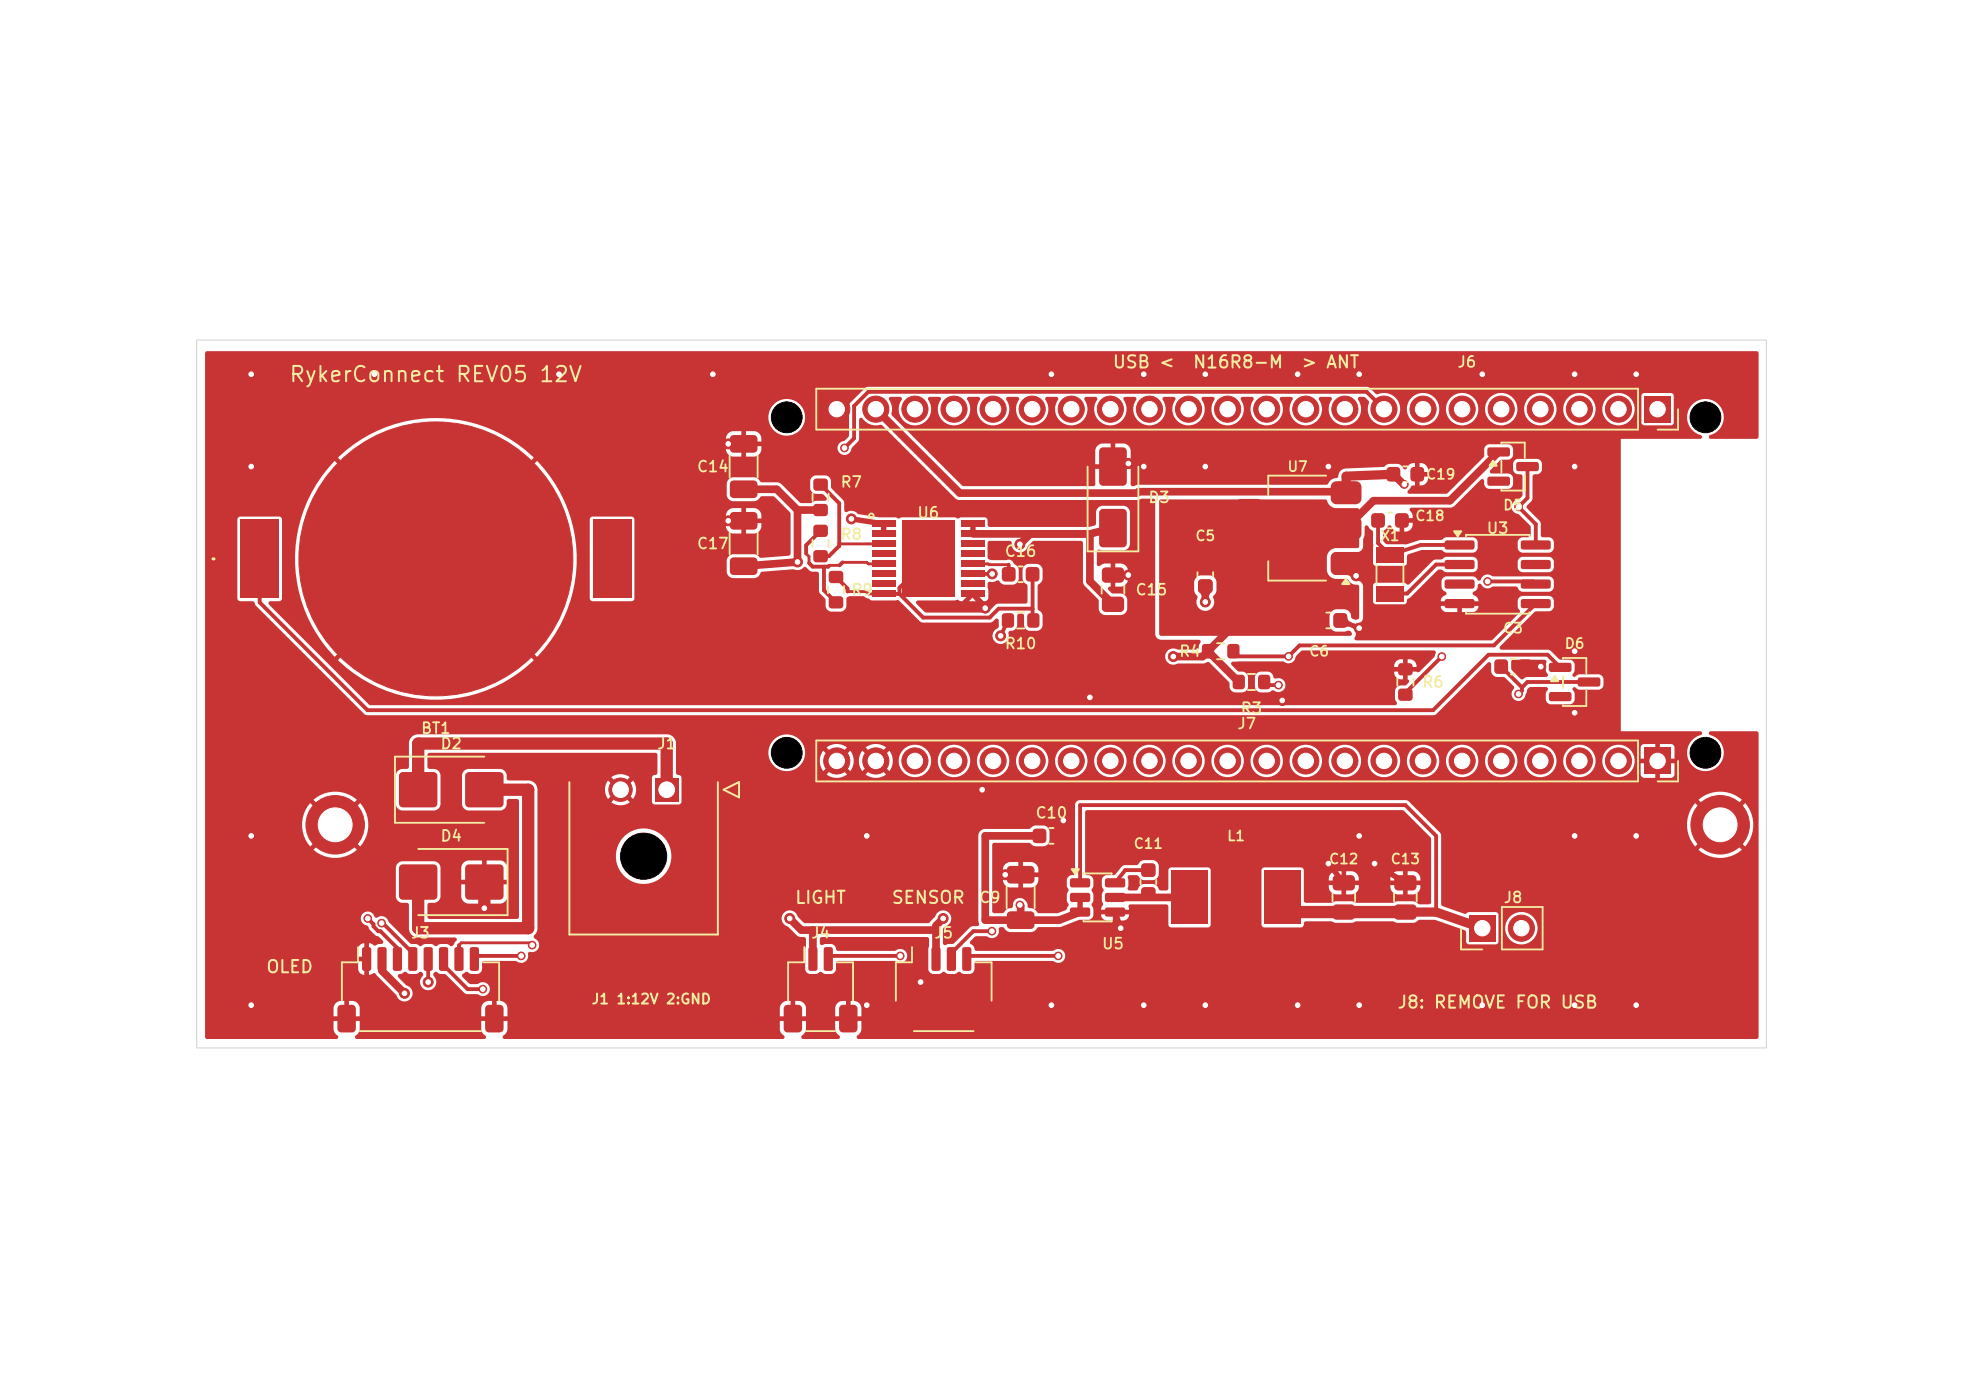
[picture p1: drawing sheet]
<svg xmlns="http://www.w3.org/2000/svg" width="297mm" height="210mm" viewBox="0 0 297 210" stroke-linecap="round" stroke-linejoin="round" font-family="sans-serif">
<defs><g id="words">
<text font-size="2.3" fill="#f2eda1" x="43.6" y="58.4">RykerConnect REV05 12V</text>
<g font-size="1.9" fill="#f2eda1">
<text x="168.2" y="56.2">USB &lt;</text>
<text x="180.4" y="56.2">N16R8-M</text>
<text x="196.8" y="56.2">&gt; ANT</text>
<text x="120.2" y="137.2">LIGHT</text>
<text x="134.8" y="137.2">SENSOR</text>
<text x="40.1" y="147.7">OLED</text>
<text x="211.3" y="153">J8: REMOVE FOR USB</text>
</g>
<g font-size="1.6" fill="#f2eda1">
<text x="220.4" y="56">J6</text>
<text x="105.3" y="71.8">C14</text>
<text x="127.1" y="74.2">R7</text>
<text x="173.6" y="76.5">D3</text>
<text x="105.3" y="83.5">C17</text>
<text x="127.1" y="82.1">R8</text>
<text x="138.7" y="78.8">U6</text>
<text x="224.8" y="81.1">U3</text>
<text x="151.9" y="84.6">C16</text>
<text x="128.7" y="90.5">R9</text>
<text x="171.7" y="90.5">C15</text>
<text x="151.9" y="98.6">R10</text>
<text x="178.3" y="99.8">R4</text>
<text x="215.1" y="104.4">R6</text>
<text x="63.6" y="111.4">BT1</text>
<text x="66.5" y="113.7">D2</text>
<text x="99.3" y="113.7">J1</text>
<text x="187.1" y="110.7">J7</text>
<text x="187.6" y="108.4">R3</text>
<text x="156.6" y="124.2">C10</text>
<text x="66.5" y="127.7">D4</text>
<text x="148" y="137">C9</text>
<text x="227.4" y="137">J8</text>
<text x="62.1" y="142.4">J3</text>
<text x="122.6" y="142.4">J4</text>
<text x="141.2" y="142.4">J5</text>
<text x="166.6" y="144">U5</text>
</g>
<g font-size="1.5" fill="#f2eda1">
<text x="194.7" y="71.7">U7</text>
<text x="215.6" y="72.9">C19</text>
<text x="227.3" y="77.6">D5</text>
<text x="180.7" y="82.2">C5</text>
<text x="208.7" y="82.2">X1</text>
<text x="214" y="79.2">C18</text>
<text x="198" y="99.7">C6</text>
<text x="227.3" y="96.2">C3</text>
<text x="236.6" y="98.5">D6</text>
<text x="171.4" y="128.8">C11</text>
<text x="185.5" y="127.6">L1</text>
<text x="201" y="131.1">C12</text>
<text x="210.3" y="131.1">C13</text>
<text x="89.4" y="152.3">J1 1:12V 2:GND</text>
</g>
</g></defs>
<g fill="#c83434">
<path d="M201.8 137l.4-.2h2.2a.58 .58 0 0 1 .6 .6v1.2a.58 .58 0 0 1-.6 .6h-2.2a.58 .58 0 0 1-.6-.6v-1.2z"/>
<path d="M201.8 132.6l.4-.2h2.2a.58 .58 0 0 1 .6 .6v1.2a.58 .58 0 0 1-.6 .5h-2.2a.58 .58 0 0 1-.6-.5v-1.2z"/>
<path d="M122.4 143.4l.9-.1 .4 .2v3.1l-.2 .3h-.9l-.3-.2v-3.1z"/>
<path d="M124.7 143.4l1-.1 .3 .2v3.1l-.2 .3h-.8l-.4-.2v-3.1z"/>
<path d="M118.7 152.2l.5-.2h1.6a.58 .58 0 0 1 .6 .6v3a.58 .58 0 0 1-.6 .6h-1.6a.58 .58 0 0 1-.6-.6v-3z"/>
<path d="M127.1 152.2l.4-.2h1.7a.58 .58 0 0 1 .5 .6v3a.58 .58 0 0 1-.5 .6h-1.7a.58 .58 0 0 1-.5-.6v-3z"/>
<path d="M248.8 59.9h4v4h-4z"/>
</g>
<g fill="#c83434" stroke="#c83434" stroke-width=".15">
<circle cx="244.9" cy="61.9" r="1.98"/>
<circle cx="239" cy="61.9" r="1.98"/>
<circle cx="233.1" cy="61.9" r="1.98"/>
<circle cx="227.1" cy="61.9" r="1.98"/>
<circle cx="221.2" cy="61.9" r="1.98"/>
<circle cx="215.3" cy="61.9" r="1.98"/>
<circle cx="209.4" cy="61.9" r="1.98"/>
<circle cx="203.5" cy="61.9" r="1.98"/>
<circle cx="197.6" cy="61.9" r="1.98"/>
<circle cx="191.7" cy="61.9" r="1.98"/>
<circle cx="185.7" cy="61.9" r="1.98"/>
<circle cx="179.8" cy="61.9" r="1.98"/>
<circle cx="173.9" cy="61.9" r="1.98"/>
<circle cx="168" cy="61.9" r="1.98"/>
<circle cx="162.1" cy="61.9" r="1.98"/>
<circle cx="156.2" cy="61.9" r="1.98"/>
<circle cx="150.3" cy="61.9" r="1.98"/>
<circle cx="144.3" cy="61.9" r="1.98"/>
<circle cx="138.4" cy="61.9" r="1.98"/>
<circle cx="132.5" cy="61.9" r="1.98"/>
<circle cx="126.6" cy="61.9" r="1.98"/>
</g>
<g fill="#c83434">
<path d="M226.2 99.9l.4-.1h1a.52 .52 0 0 1 .6 .5v1.1a.52 .52 0 0 1-.6 .6h-1a.52 .52 0 0 1-.5-.6v-1.1z"/>
<path d="M229.8 99.9l.4-.1h1.1a.52 .52 0 0 1 .5 .5v1.1a.52 .52 0 0 1-.5 .6h-1.1a.52 .52 0 0 1-.5-.6v-1.1z"/>
<path d="M110.6 84.5l.4-.2h3a.58 .58 0 0 1 .6 .6v1.5a.58 .58 0 0 1-.6 .6h-3a.58 .58 0 0 1-.6-.6v-1.5z"/>
<path d="M110.6 77.6l.4-.1h3a.58 .58 0 0 1 .6 .5v1.6a.58 .58 0 0 1-.6 .5h-3a.58 .58 0 0 1-.6-.5v-1.6z"/>
<path d="M125.5 90.3l.3-.1h1.3a.47 .47 0 0 1 .5 .5v.9a.47 .47 0 0 1-.5 .5h-1.3a.47 .47 0 0 1-.4-.5v-.9z"/>
<path d="M125.5 86.5l.3-.1h1.3a.47 .47 0 0 1 .5 .4v1a.47 .47 0 0 1-.5 .4h-1.3a.47 .47 0 0 1-.4-.4v-1z"/>
</g>
<g fill="#c83434" stroke="#c83434" stroke-width=".15">
<circle cx="260.3" cy="124.8" r="3"/>
<circle cx="260.3" cy="124.8" r="4.4"/>
</g>
<g fill="#c83434">
<path d="M132 78.7h3.4v1.1h-3.4z"/>
<path d="M132 80.3h3.4v1h-3.4z"/>
<path d="M132 81.8h3.4v1h-3.4z"/>
<path d="M132 83.3h3.4v1h-3.4z"/>
<path d="M132 84.8h3.4v1h-3.4z"/>
<path d="M132 86.3h3.4v1.1h-3.4z"/>
<path d="M132 87.8h3.4v1.1h-3.4z"/>
<path d="M132 89.3h3.4v1.1h-3.4z"/>
<path d="M145.5 89.3h3.5v1.1h-3.5z"/>
<path d="M145.5 87.8h3.5v1.1h-3.5z"/>
<path d="M145.5 86.3h3.5v1.1h-3.5z"/>
<path d="M145.5 84.8h3.5v1h-3.5z"/>
<path d="M145.5 83.3h3.5v1h-3.5z"/>
<path d="M145.5 81.8h3.5v1h-3.5z"/>
<path d="M145.5 80.3h3.5v1h-3.5z"/>
<path d="M145.5 78.7h3.5v1.1h-3.5z"/>
<path d="M136.5 78.7h7.9v11.7h-7.9z"/>
<path d="M181.4 84.2l.4-.2h1.1a.52 .52 0 0 1 .6 .6v1a.52 .52 0 0 1-.6 .5h-1.1a.52 .52 0 0 1-.5-.5v-1z"/>
<path d="M181.4 87.8l.4-.2h1.1a.52 .52 0 0 1 .6 .6v1a.52 .52 0 0 1-.6 .5h-1.1a.52 .52 0 0 1-.5-.5v-1z"/>
<path d="M99.1 117.7h3.5v3.6h-3.5z"/>
</g>
<circle cx="93.9" cy="119.5" r="1.77" fill="#c83434" stroke="#c83434" stroke-width=".15"/>
<g fill="#c83434">
<path d="M209.9 70.8l.4-.1h1.1a.52 .52 0 0 1 .5 .5v1.1a.52 .52 0 0 1-.5 .6h-1.1a.52 .52 0 0 1-.5-.6v-1.1z"/>
<path d="M213.5 70.8l.4-.1h1.1a.52 .52 0 0 1 .5 .5v1.1a.52 .52 0 0 1-.5 .6h-1.1a.52 .52 0 0 1-.5-.6v-1.1z"/>
<path d="M152.5 138.1l.4-.2h3a.58 .58 0 0 1 .6 .6v1.5a.58 .58 0 0 1-.6 .6h-3a.58 .58 0 0 1-.6-.6v-1.5z"/>
<path d="M152.5 131.2l.4-.2h3a.58 .58 0 0 1 .6 .6v1.5a.58 .58 0 0 1-.6 .6h-3a.58 .58 0 0 1-.6-.6v-1.5z"/>
<path d="M123.2 76.4l.3-.2h1.3a.47 .47 0 0 1 .5 .5v.9a.47 .47 0 0 1-.5 .5h-1.3a.47 .47 0 0 1-.4-.5v-.9z"/>
<path d="M123.2 72.5l.3-.1h1.3a.47 .47 0 0 1 .5 .5v.9a.47 .47 0 0 1-.5 .5h-1.3a.47 .47 0 0 1-.4-.5v-.9z"/>
<path d="M172.8 130.8l.4-.2h1.1a.52 .52 0 0 1 .6 .5v1.1a.52 .52 0 0 1-.6 .5h-1.1a.52 .52 0 0 1-.6-.5v-1.1z"/>
<path d="M172.8 134.4l.4-.2h1.1a.52 .52 0 0 1 .6 .5v1.1a.52 .52 0 0 1-.6 .5h-1.1a.52 .52 0 0 1-.6-.5v-1.1z"/>
<path d="M248.8 113.2h4v3.9h-4z"/>
</g>
<g fill="#c83434" stroke="#c83434" stroke-width=".15">
<circle cx="244.9" cy="115.1" r="1.98"/>
<circle cx="239" cy="115.1" r="1.98"/>
<circle cx="233.1" cy="115.1" r="1.98"/>
<circle cx="227.1" cy="115.1" r="1.98"/>
<circle cx="221.2" cy="115.1" r="1.98"/>
<circle cx="215.3" cy="115.1" r="1.98"/>
<circle cx="209.4" cy="115.1" r="1.98"/>
<circle cx="203.5" cy="115.1" r="1.98"/>
<circle cx="197.6" cy="115.1" r="1.98"/>
<circle cx="191.7" cy="115.1" r="1.98"/>
<circle cx="185.7" cy="115.1" r="1.98"/>
<circle cx="179.8" cy="115.1" r="1.98"/>
<circle cx="173.9" cy="115.1" r="1.98"/>
<circle cx="168" cy="115.1" r="1.98"/>
<circle cx="162.1" cy="115.1" r="1.98"/>
<circle cx="156.2" cy="115.1" r="1.98"/>
<circle cx="150.3" cy="115.1" r="1.98"/>
<circle cx="144.3" cy="115.1" r="1.98"/>
<circle cx="138.4" cy="115.1" r="1.98"/>
<circle cx="132.5" cy="115.1" r="1.98"/>
<circle cx="126.6" cy="115.1" r="1.98"/>
</g>
<g fill="#c83434">
<path d="M177.2 131.7h5.5v8.2h-5.5z"/>
<path d="M191.3 131.7h5.5v8.2h-5.5z"/>
<path d="M198.3 92.9l.4-.1h1a.52 .52 0 0 1 .5 .5v1.2a.52 .52 0 0 1-.5 .5h-1a.52 .52 0 0 1-.6-.5v-1.2z"/>
<path d="M201.9 92.9l.4-.1h1a.52 .52 0 0 1 .5 .5v1.2a.52 .52 0 0 1-.5 .5h-1a.52 .52 0 0 1-.6-.5v-1.2z"/>
<path d="M222.3 138.5h4v3.9h-4z"/>
</g>
<circle cx="230.2" cy="140.4" r="1.98" fill="#c83434" stroke="#c83434" stroke-width=".15"/>
<g fill="#c83434">
<path d="M211.1 137l.4-.2h2.2a.58 .58 0 0 1 .6 .6v1.2a.58 .58 0 0 1-.6 .6h-2.2a.58 .58 0 0 1-.6-.6v-1.2z"/>
<path d="M211.1 132.6l.4-.2h2.2a.58 .58 0 0 1 .6 .6v1.2a.58 .58 0 0 1-.6 .5h-2.2a.58 .58 0 0 1-.6-.5v-1.2z"/>
<path d="M138.7 143.4l.9-.1 .4 .2v3.1l-.2 .3h-.9l-.3-.2v-3.1z"/>
<path d="M141 143.4l1-.1 .3 .2v3.1l-.2 .3h-.8l-.4-.2v-3.1z"/>
<path d="M143.4 143.4l.9-.1 .3 .2v3.1l-.2 .3h-.8l-.3-.2-.1-3.1z"/>
<path d="M145.7 143.4l.9-.1 .3 .2 .1 3.1-.2 .3h-.9l-.3-.2v-3.1z"/>
<path d="M135 152.2l.4-.2h1.7a.58 .58 0 0 1 .6 .6v3a.58 .58 0 0 1-.6 .6h-1.7a.58 .58 0 0 1-.5-.6v-3z"/>
<path d="M148.1 152.2l.4-.2h1.6a.58 .58 0 0 1 .6 .6v3a.58 .58 0 0 1-.6 .6h-1.6a.58 .58 0 0 1-.6-.6v-3z"/>
<path d="M207.6 77.8l.4-.2h1a.52 .52 0 0 1 .5 .6v1.1a.52 .52 0 0 1-.5 .5h-1a.52 .52 0 0 1-.5-.5v-1.1z"/>
<path d="M211.2 77.8l.4-.2h1a.52 .52 0 0 1 .6 .6v1.1a.52 .52 0 0 1-.6 .5h-1a.52 .52 0 0 1-.5-.5v-1.1z"/>
<path d="M70.5 130.9l.5-.1h4.6a.58 .58 0 0 1 .6 .6v4.2a.58 .58 0 0 1-.6 .5h-4.6a.58 .58 0 0 1-.6-.5v-4.2z"/>
<path d="M60.5 130.9l.4-.1h4.7a.58 .58 0 0 1 .6 .6v4.2a.58 .58 0 0 1-.6 .5h-4.7a.58 .58 0 0 1-.5-.5v-4.2z"/>
<path d="M151.7 92.9l.3-.1h1a.47 .47 0 0 1 .4 .4v1.3a.47 .47 0 0 1-.4 .5h-1a.47 .47 0 0 1-.4-.5v-1.3z"/>
<path d="M155.5 92.9l.4-.1h.9a.47 .47 0 0 1 .5 .4v1.3a.47 .47 0 0 1-.5 .5h-.9a.47 .47 0 0 1-.5-.5v-1.3z"/>
<path d="M234.4 100.4l.3-.1h2.9l.2 .3v.9l-.4 .2-2.8-.1-.3-.3z"/>
<path d="M234.4 104.8l.3-.1h2.9l.2 .4v.8l-.4 .2h-2.8l-.3-.3z"/>
<path d="M238.8 102.6l.3-.1h2.8l.2 .3v.9l-.3 .2h-2.9l-.2-.4z"/>
<path d="M211.7 104.3l.3-.1h1.3a.47 .47 0 0 1 .4 .4v1a.47 .47 0 0 1-.4 .4h-1.3a.47 .47 0 0 1-.5-.4v-1z"/>
<path d="M211.7 100.5l.3-.2h1.3a.47 .47 0 0 1 .4 .5v.9a.47 .47 0 0 1-.4 .5h-1.3a.47 .47 0 0 1-.5-.5v-.9z"/>
<path d="M218.7 81.9l.2-.1h4l.2 .3v.8l-.3 .3-4-.1-.2-.3z"/>
<path d="M218.7 84.8l.2-.1h4l.2 .4v.8l-.3 .2h-4l-.2-.3z"/>
<path d="M218.7 87.8l.2-.1h4l.2 .3v.9l-.3 .2-4-.1-.2-.3z"/>
<path d="M218.7 90.7l.2-.1 4 .1 .2 .3v.8l-.3 .2h-4l-.2-.3z"/>
<path d="M230.2 90.7l.2-.1 4 .1 .2 .3v.8l-.3 .2h-4l-.2-.3z"/>
<path d="M230.2 87.8l.2-.1h4l.2 .3v.9l-.3 .2-4-.1-.2-.3z"/>
<path d="M230.2 84.8l.2-.1h4l.2 .4v.8l-.3 .2h-4l-.2-.3z"/>
<path d="M230.2 81.9l.2-.1h4l.2 .3v.8l-.3 .3-4-.1-.2-.3z"/>
<path d="M110.6 72.9l.4-.2h3a.58 .58 0 0 1 .6 .6v1.5a.58 .58 0 0 1-.6 .6h-3a.58 .58 0 0 1-.6-.6v-1.5z"/>
<path d="M110.6 66l.4-.2h3a.58 .58 0 0 1 .6 .6v1.5a.58 .58 0 0 1-.6 .6h-3a.58 .58 0 0 1-.6-.6v-1.5z"/>
<path d="M89.7 78.6h5.8v11.9h-5.8z"/>
<path d="M36.4 78.6h5.8v11.9h-5.8z"/>
</g>
<circle cx="65.9" cy="84.6" r="20.7" fill="#c83434" stroke="#c83434" stroke-width=".15"/>
<g fill="#c83434">
<path d="M186.6 102.2l.4-.1h.9a.47 .47 0 0 1 .5 .4v1.3a.47 .47 0 0 1-.5 .5h-.9a.47 .47 0 0 1-.5-.5v-1.3z"/>
<path d="M190.5 102.2l.3-.1h.9a.47 .47 0 0 1 .5 .4v1.3a.47 .47 0 0 1-.5 .5h-.9a.47 .47 0 0 1-.5-.5v-1.3z"/>
<path d="M60.5 117l.4-.2h4.7a.58 .58 0 0 1 .6 .6v4.2a.58 .58 0 0 1-.6 .6h-4.7a.58 .58 0 0 1-.5-.6v-4.2z"/>
<path d="M70.5 117l.5-.2h4.6a.58 .58 0 0 1 .6 .6v4.2a.58 .58 0 0 1-.6 .6h-4.6a.58 .58 0 0 1-.6-.6v-4.2z"/>
<path d="M123.2 83.4l.3-.2h1.3a.47 .47 0 0 1 .5 .5v.9a.47 .47 0 0 1-.5 .5h-1.3a.47 .47 0 0 1-.4-.5v-.9z"/>
<path d="M123.2 79.5l.3-.1h1.3a.47 .47 0 0 1 .5 .4v1a.47 .47 0 0 1-.5 .4h-1.3a.47 .47 0 0 1-.4-.4v-1z"/>
<path d="M208.2 82.8h4.2v2.3h-4.2z"/>
<path d="M208.2 88.6h4.2v2.4h-4.2z"/>
<path d="M225.1 67.8l.3-.1h2.8l.3 .3-.1 .9-.3 .2h-2.9l-.2-.4z"/>
<path d="M225.1 72.2l.3-.1h2.8l.3 .4-.1 .8-.3 .2h-2.9l-.2-.3z"/>
<path d="M229.5 70l.2-.1h2.9l.2 .3v.9l-.3 .2h-2.9l-.2-.4z"/>
<path d="M151.7 85.9l.4-.1h1a.52 .52 0 0 1 .6 .5v1.2a.52 .52 0 0 1-.6 .5h-1a.52 .52 0 0 1-.5-.5v-1.2z"/>
<path d="M155.3 85.9l.4-.1h1.1a.52 .52 0 0 1 .5 .5v1.2a.52 .52 0 0 1-.5 .5h-1.1a.52 .52 0 0 1-.5-.5v-1.2z"/>
<path d="M166.5 77.2l.4-.2h3a.58 .58 0 0 1 .6 .6v4.6a.58 .58 0 0 1-.6 .6h-3a.58 .58 0 0 1-.6-.6v-4.6z"/>
<path d="M166.5 67.9l.4-.2h3a.58 .58 0 0 1 .6 .6v4.6a.58 .58 0 0 1-.6 .6h-3a.58 .58 0 0 1-.6-.6v-4.6z"/>
<path d="M54.9 143.4l.9-.1 .3 .2 .1 3.1-.2 .3h-.9l-.3-.2v-3.1z"/>
<path d="M57.2 143.4l.9-.1 .4 .2v3.1l-.2 .3h-.8l-.4-.2v-3.1z"/>
<path d="M59.5 143.4l1-.1 .3 .2v3.1l-.2 .3h-.8l-.3-.2-.1-3.1z"/>
<path d="M61.9 143.4l.9-.1 .3 .2 .1 3.1-.3 .3h-.8l-.3-.2v-3.1z"/>
<path d="M64.2 143.4l.9-.1 .4 .2v3.1l-.2 .3h-.9l-.3-.2v-3.1z"/>
<path d="M66.5 143.4l1-.1 .3 .2v3.1l-.2 .3h-.8l-.4-.2v-3.1z"/>
<path d="M68.8 143.4l1-.1 .3 .2v3.1l-.2 .3h-.8l-.3-.2-.1-3.1z"/>
<path d="M71.2 143.4l.9-.1 .3 .2 .1 3.1-.2 .3h-.9l-.3-.2v-3.1z"/>
<path d="M51.2 152.2l.4-.2h1.7a.58 .58 0 0 1 .5 .6v3a.58 .58 0 0 1-.5 .6h-1.7a.58 .58 0 0 1-.6-.6v-3z"/>
<path d="M73.6 152.2l.4-.2h1.6a.58 .58 0 0 1 .6 .6v3a.58 .58 0 0 1-.6 .6h-1.6a.58 .58 0 0 1-.6-.6v-3z"/>
<path d="M166.9 90.4l.4-.1h2.2a.58 .58 0 0 1 .6 .5v1.2a.58 .58 0 0 1-.6 .6h-2.2a.58 .58 0 0 1-.6-.6v-1.2z"/>
<path d="M166.9 86l.4-.2h2.2a.58 .58 0 0 1 .6 .6v1.2a.58 .58 0 0 1-.6 .6h-2.2a.58 .58 0 0 1-.6-.6v-1.2z"/>
<path d="M201.5 83.9l.2-.2 .5-.2h2.9a.87 .87 0 0 1 .9 .9v1.7a.87 .87 0 0 1-.9 .9h-2.9a.87 .87 0 0 1-.9-.9v-1.7z"/>
<path d="M201.5 78.5l.2-.2 .5-.1h2.9a.87 .87 0 0 1 .9 .8v1.8a.87 .87 0 0 1-.9 .9h-2.9a.87 .87 0 0 1-.9-.9v-1.8z"/>
<path d="M187 75.8l.6-.3h2.6a1.16 1.16 0 0 1 1.1 1.1v6.6a1.16 1.16 0 0 1-1.1 1.1h-2.4a1.16 1.16 0 0 1-1.1-1.1v-6.6l.1-.5z"/>
<path d="M201.5 73.2l.2-.2 .5-.2h2.9a.87 .87 0 0 1 .9 .9v1.7a.87 .87 0 0 1-.9 .9h-2.9a.87 .87 0 0 1-.9-.9v-1.7z"/>
<path d="M182 97.6l.3-.2h.9a.47 .47 0 0 1 .5 .5v1.3a.47 .47 0 0 1-.5 .4h-.9a.47 .47 0 0 1-.5-.4v-1.3z"/>
<path d="M185.8 97.6l.3-.2h1a.47 .47 0 0 1 .4 .5v1.3a.47 .47 0 0 1-.4 .4h-1a.47 .47 0 0 1-.4-.4v-1.3z"/>
<path d="M162 133l.2-.1h2.5l.3 .3-.1 .9-.3 .2-2.5-.1-.2-.3z"/>
<path d="M162 135.2l.2-.1h2.5l.3 .3-.1 .9-.3 .2h-2.5l-.2-.4z"/>
<path d="M162 137.4l.2-.1h2.5l.3 .3-.1 .9-.3 .2h-2.5l-.2-.4z"/>
<path d="M167.3 137.4l.2-.1h2.5l.3 .3-.1 .9-.3 .2h-2.5l-.2-.4z"/>
<path d="M167.3 135.2l.2-.1h2.5l.3 .3-.1 .9-.3 .2h-2.5l-.2-.4z"/>
<path d="M167.3 133l.2-.1h2.5l.3 .3-.1 .9-.3 .2-2.5-.1-.2-.3z"/>
<path d="M156.4 125.5l.4-.1h1a.52 .52 0 0 1 .5 .5v1.2a.52 .52 0 0 1-.5 .5h-1a.52 .52 0 0 1-.6-.5v-1.2z"/>
<path d="M160 125.5l.4-.1h1a.52 .52 0 0 1 .5 .5v1.2a.52 .52 0 0 1-.5 .5h-1a.52 .52 0 0 1-.6-.5v-1.2z"/>
</g>
<g fill="#c83434" stroke="#c83434" stroke-width=".15">
<circle cx="50.7" cy="124.8" r="3"/>
<circle cx="50.7" cy="124.8" r="4.4"/>
<circle cx="247.6" cy="56.6" r=".76"/>
<circle cx="238.2" cy="107.8" r=".76"/>
<circle cx="131.1" cy="152.1" r=".76"/>
<circle cx="238.2" cy="126.5" r=".76"/>
<circle cx="205.2" cy="87.1" r=".76"/>
<circle cx="233.1" cy="100.9" r=".76"/>
<circle cx="173.1" cy="56.6" r=".76"/>
<circle cx="224.3" cy="152.1" r=".76"/>
<circle cx="149.1" cy="92" r=".76"/>
<circle cx="56.6" cy="56.6" r=".76"/>
<circle cx="38" cy="56.6" r=".76"/>
<circle cx="238.2" cy="152.1" r=".76"/>
<circle cx="169.6" cy="140.4" r=".76"/>
<circle cx="159.1" cy="56.6" r=".76"/>
<circle cx="110.2" cy="67.2" r=".76"/>
<circle cx="208" cy="130.7" r=".76"/>
<circle cx="182.4" cy="152.1" r=".76"/>
<circle cx="38" cy="126.5" r=".76"/>
<circle cx="164.9" cy="105.5" r=".76"/>
<circle cx="173.1" cy="70.6" r=".76"/>
<circle cx="194" cy="106" r=".76"/>
<circle cx="205.6" cy="95" r=".76"/>
<circle cx="173.1" cy="152.1" r=".76"/>
<circle cx="238.2" cy="70.6" r=".76"/>
<circle cx="201" cy="70.6" r=".76"/>
<circle cx="170.7" cy="87" r=".76"/>
<circle cx="159.1" cy="152.1" r=".76"/>
<circle cx="247.6" cy="152.1" r=".76"/>
<circle cx="170.7" cy="70.1" r=".76"/>
<circle cx="38" cy="70.6" r=".76"/>
<circle cx="238.2" cy="56.6" r=".76"/>
<circle cx="196.3" cy="56.6" r=".76"/>
<circle cx="201" cy="130.7" r=".76"/>
<circle cx="148.6" cy="119.5" r=".76"/>
<circle cx="247.6" cy="126.5" r=".76"/>
<circle cx="152.1" cy="132.4" r=".76"/>
<circle cx="73.3" cy="137.4" r=".76"/>
<circle cx="196.3" cy="152.1" r=".76"/>
<circle cx="107.9" cy="56.6" r=".76"/>
<circle cx="38" cy="152.1" r=".76"/>
<circle cx="131.1" cy="126.5" r=".76"/>
<circle cx="205.6" cy="152.1" r=".76"/>
<circle cx="224.3" cy="56.6" r=".76"/>
<circle cx="182.4" cy="70.6" r=".76"/>
<circle cx="139.3" cy="148.6" r=".76"/>
<circle cx="238.2" cy="98.5" r=".76"/>
<circle cx="205.6" cy="126.5" r=".76"/>
<circle cx="84.6" cy="56.6" r=".76"/>
<circle cx="205.6" cy="56.6" r=".76"/>
<circle cx="160.9" cy="124.1" r=".76"/>
<circle cx="182.4" cy="56.6" r=".76"/>
<circle cx="110.2" cy="78.8" r=".76"/>
<circle cx="182.4" cy="91.1" r=".76"/>
<circle cx="61.2" cy="150.3" r=".76"/>
<circle cx="177.5" cy="99.3" r=".76"/>
<circle cx="119.5" cy="139" r=".76"/>
<circle cx="142.7" cy="139" r=".76"/>
<circle cx="218.1" cy="99.3" r=".58"/>
<circle cx="136.2" cy="144.6" r=".58"/>
<circle cx="127.8" cy="67.8" r=".58"/>
<circle cx="64.8" cy="148.6" r=".76"/>
<circle cx="225.1" cy="88" r=".58"/>
<circle cx="160.1" cy="144.6" r=".58"/>
<circle cx="193.4" cy="103.7" r=".58"/>
<circle cx="195" cy="99.3" r=".58"/>
<circle cx="150.1" cy="140.9" r=".58"/>
<circle cx="78.9" cy="144.6" r=".58"/>
<circle cx="57.7" cy="139.7" r=".58"/>
<circle cx="55.6" cy="139" r=".58"/>
<circle cx="73.1" cy="149.7" r=".58"/>
<circle cx="80.5" cy="143" r=".58"/>
<circle cx="212.5" cy="73.3" r=".58"/>
<circle cx="229.8" cy="76.7" r=".58"/>
<circle cx="229.8" cy="105" r=".58"/>
<circle cx="120.7" cy="85" r=".76"/>
<circle cx="128.8" cy="78.5" r=".76"/>
<circle cx="151.4" cy="96.2" r=".76"/>
<circle cx="150.1" cy="86.8" r=".76"/>
<circle cx="154.3" cy="82.4" r=".76"/>
<circle cx="154.3" cy="136.9" r=".58"/>
<circle cx="212.6" cy="138" r=".29"/>
</g>
<g fill="none" stroke="#c83434" stroke-width=".58">
<path d="M124.2 73.3l2.8 2.8v6.5M208.5 78.7v3.5l1.8 1.8 4.7-1.5h5.8M209.4 61.9l-2.6-2.6h-75.4l-2.2 2.1v4.9l-1.4 1.5M231.1 70.6v4.7l-1.3 1.4 2.6 2.6v3.2M39.3 84.6v6.5l16.3 16.4h161.2l8.4-8.4h8.9l2 1.9M122.4 85.2l.6 .5h2.3l.1-.1M124.2 80.3l-2.2 2.2v1.3M124.7 85.7v3.6l1.8 1.8M126.5 87.3l1.7 1.7v.5M126.9 82.6l-1.5 1.6h-1.2M127.5 85.1l-.5 .4M133.7 89.9h2.4"/>
<path d="M136.1 89.9l3.6 3.5h10l1.4-1.3h5.1M140.5 84.6l-4.4 4.3v1M147.2 86.8h2.9M152.5 93.9l-1.1 2.3M152.6 85.4v1.5M156.2 86.9v6.9l.1 .1M218.1 99.3l-5.5 5.6v.2M220.8 85.4h-3.5l-4.4 4.4h-2.6M225.1 88h6.9l.4 .4M232.4 91.3l-6.4 6.4h-29.4l-1.6 1.6h-7.6l-.8-.8M191.3 103.2l.4 .5h1.7M227.1 100.9l3.2 3.1"/>
<path d="M230.3 104v.5l-.5 .5M240.4 103.2h-9.3l-.8 .8M55.6 139l.9 .8v.4l.7 .7h.4l2.5 2.6v1.6M57.7 139.7h.2l4.6 4.5v.9M163.4 133.6h.1M163.4 133.6v-11.8h49.2l4.7 4.7v11.5h-4.7M168.7 133.6h.1M168.7 135.8h.1M173.7 131.7h-3.4l-1.6 1.9M173.7 135.3l1.7 .5M64.8 145.1v3.5M67.1 145.1v.9l3.6 3.7h2.4"/>
<path d="M69.4 143v2.1M78.9 144.6h-6.7l-.4 .5M80.5 142.7v.3M136.2 144.6h-10.4l-.5 .5M150.1 140.9h-2.8l-3.4 3.3v.9M160.1 144.6h-13.4l-.4 .5"/>
</g>
<path d="M63.3 119.5v-7h37.6v7M73.3 119.5h6.6v20.9h-16.6v-6.9M73.3 133.5v3.9M194.1 135.8l2.2 2.2h16.3" fill="none" stroke="#c83434" stroke-width="1.9"/>
<path d="M203.7 79.9h-21.3v5.2M210.8 71.8l-7.1 .2v2.6M212.6 138h4.7l7 2.4" fill="none" stroke="#c83434" stroke-width="1.4"/>
<g fill="none" stroke="#c83434" stroke-width=".81">
<path d="M110.2 67.2h2.3M110.2 78.8h2.3M128.8 78.5l4.9 .8v1.5M147.2 79.3v1.5M170.7 70.1l-2.3 .5M147.2 89.9l1.9 2.1M168.4 87h2.3M152.1 132.4h2.3M160.9 124.1v2.4M163.4 135.8v2.2M168.7 138l.9 2.4M201 130.7l2.3 2.9"/>
<path d="M208 130.7l4.6 2.9"/>
</g>
<path d="M182.4 88.7v2.4M202.8 93.9l2.8 1.1M203.7 85.3l1.5 1.8M230.7 100.9h2.4M139.3 145.1v3.5" fill="none" stroke="#c83434" stroke-width=".7"/>
<g fill="none" stroke="#c83434" stroke-width="1.2">
<path d="M112.5 74h5l3.2 3.2M120.7 77.2v7.8l-8.2 .7M120.7 77.2h3.5M132.5 61.9l12.7 12.7h26.8l.3-.2h31.2l.2 .2M168.4 79.9l-3.5 .9M199.2 79.9v14h-11.8l-5.4 5.4h-4.5M210.8 71.8l1.7 1.5M226.7 68.4l-7.3 7.4h-11.6l-4.1 4.1h-14.7M147.2 80.8h17.7M155.9 80.8l-1.6 1.6M164.9 80.8v7.1l3.5 3.5M182.8 98.5l4.6 4.7"/>
<path d="M119.5 139l1.7 1.7h20.4M142.7 139l-1.1 1.1v5M154.3 136.9l.1 .1v2.2M157.3 126.5h-8.2v12.7h11.1l3.2-1.2M163.4 138h.1M163.4 135.8h.1M168.7 135.8h11.3M57.8 145.1v1.8l3.4 3.4M123 140.7v4.4"/>
</g>
<path d="M122 83.8l.4 .4v1M126.9 82.6h.1M127 82.3h6.7M127 85.5l-1.6 .1M127.5 85.1h3.7l.2 .2h2.3M128.2 89.5h2.8l.4 .4h2.3M147.2 85.3l5.4 .1M80.5 142.7h-10.7l-.4 .3" fill="none" stroke="#c83434" stroke-width=".44"/>
<g fill="#c83434">
<path d="M175.4 75.7l.3-.1h25a1.98 1.98 0 0 0 1.4 1.3h3.2a.3 .3 0 0 1 .3 .3v5.4a.3 .3 0 0 1-.3 .3h-3.2a1.45 1.45 0 0 0-1.3 1.3v2.1a1.45 1.45 0 0 0 1.3 1.3h1.6l.3 .1a1.53 1.53 0 0 0 1.5 .8l.1 .3v4.8a.75 .75 0 0 1-1.2-.2 1.12 1.12 0 0 0-1-1.2h-1.2a1.09 1.09 0 0 0-1 1v1.4a1.09 1.09 0 0 0 1 1h1.2a.69 .69 0 0 1 1.2 .3l-.3 .3h-28.8l-.1-.3v-7.8h5.3v1.4l.5 .7a1.75 1.75 0 0 0 .1 1.7 1.37 1.37 0 0 0 1.9 .3 1.37 1.37 0 0 0 .3-1.9l.5-.8 .1-1.4a1.09 1.09 0 0 0-1-1h-1.4a1.09 1.09 0 0 0-1 1h-5.3z"/>
<path d="M228.7 99.9l.3-.1h4.7a.33 .33 0 0 1 .3 .2 .33 .33 0 0 1-.1 .4 2 2 0 0 0 .1 1.4 .32 .32 0 0 1 .2 .4 .32 .32 0 0 1-.3 .2h-2.9l-.3 .1a.5 .5 0 0 1-.6 .2l-1.4-1.4z"/>
<path d="M181.4 87.8l.3-.1h1.3l.3 .1 .2 .3v1.2l-.5 .6a.83 .83 0 0 0 0 .9 .76 .76 0 0 1-.8 1 .76 .76 0 0 1-.4-1.3 .91 .91 0 0 0-.4-.9l-.1-.3v-1.2z"/>
<path d="M31.1 53.2l.2-.1 234.6 .1 .2 .3v12.7l-.3 .2h-7l-.2-.1v-.3a5 5 0 0 0 1.8-1.4 2.78 2.78 0 0 0-.9-3.8 2.78 2.78 0 0 0-3.8 .9 2.78 2.78 0 0 0 .9 3.8l.7 .3a.29 .29 0 0 1 .2 .4 .29 .29 0 0 1-.3 .2h-12v44.2l12.1 .1a.29 .29 0 0 1 .2 .2 .29 .29 0 0 1-.2 .3 2.72 2.72 0 0 0-1.4 .9 2.78 2.78 0 0 0 .7 4.2 2.78 2.78 0 0 0 4-1.4 2.78 2.78 0 0 0-1.9-3.7 .29 .29 0 0 1-.2-.4 .29 .29 0 0 1 .3-.2h6.9l.4 .3v46l-.3 .3h-136a.3 .3 0 0 1-.2-.3 .3 .3 0 0 1 .2-.3l.4-.4 .1-.3v-1.4h-3.9v1.2a1.91 1.91 0 0 0 .7 1.2l-.1 .2-.2 .1h-5.3a.3 .3 0 0 1-.3-.2 .3 .3 0 0 1 .2-.4l.4-.4 .1-.3v-1.4h-3.9v1.2a1.91 1.91 0 0 0 .7 1.2l-.1 .2-.2 .1h-42a.3 .3 0 0 1-.3-.2 .3 .3 0 0 1 .1-.4l.4-.4 .2-.3v-1.4h-4v1.2a1.91 1.91 0 0 0 .7 1.2l-.1 .2-.2 .1h-19.2a.3 .3 0 0 1-.3-.2 .3 .3 0 0 1 .2-.4l.4-.4 .1-.3v-1.4h-3.9v1.2a1.91 1.91 0 0 0 .7 1.2l-.1 .2-.2 .1h-19.6l-.3-.3v-4.4h19.5v1.3h3.9v-1.3h18.4v1.3h4v-1.3h41.2v1.3h3.9v-1.3h4.5v1.3h3.9v-1.3a1.28 1.28 0 0 0-1.6-1.1v2.4h-.7v-2.4l-.7 .1-.3 .1-.5 .4-.1 .5h-4.5a1.28 1.28 0 0 0-1.6-1.1v2.4h-.7v-2.4h-.6a1.15 1.15 0 0 0-1 1.1h-41.2l-.2-.5-.4-.4-.3-.1-.8-.1v2.4h-.7v-2.4a1.27 1.27 0 0 0-1.6 1.1h-18.4l-.1-.5-.5-.4-.3-.1-.7-.1v2.4h-.7v-2.4a1.27 1.27 0 0 0-1.6 1.1h-19.5v-5.9h23.2l.2 .5 .2 .2 .5 .2v-2.1h-.9v1.2h-23.2v-3h23.2v1.1h.9l-.1-2a.91 .91 0 0 0-.8 .9h-23.2v-4.8h23.6v.3a1.61 1.61 0 0 0 1.1 1.1l.2 .4 .9 .9 .6 .3 .5 .5 .1 .3-.2 .2h-.6l-.5 .3-.6-.4h-.3v4.8l.6-.2a.35 .35 0 0 1 .3-.1 .35 .35 0 0 1 .3 .3l3 3.1a1.26 1.26 0 0 0 2.1 .5 1.26 1.26 0 0 0-.7-2.1l-1.2-1.2a.38 .38 0 0 1 .1-.4 .38 .38 0 0 1 .4-.1l.3-.1a.38 .38 0 0 1 .6 0l.4 .2h.9l.4-.2a.41 .41 0 0 1 .6 0 .41 .41 0 0 1-.1 .6 1.24 1.24 0 0 0 .2 1.8 1.24 1.24 0 0 0 1.8-.3 1.24 1.24 0 0 0-.2-1.7 .41 .41 0 0 1 .2-.5 .41 .41 0 0 1 .5 .1l1.2 .3 2.9 2.9h1.8a1.14 1.14 0 0 0 1.3 .1 1.14 1.14 0 0 0 .5-1.2 1.27 1.27 0 0 0-1.8-.4h-1l-.2-.1-1.1-1.1v-.3l.5-.3a.36 .36 0 0 1 .5 .1l.4 .2h.9a.79 .79 0 0 0 .7-.8v-1l.3-.2h4.9a1.11 1.11 0 0 0 1.3 .1 1.11 1.11 0 0 0 .5-1.2 .33 .33 0 0 1 .5-.2 1.1 1.1 0 0 0 1.1-.9 1.1 1.1 0 0 0-.7-1.3v-.3l.4-.6 .1-.4v-1.8h37v.3a1.36 1.36 0 0 0 1 1.1l1.3 1.4 .5 .2h.6l.2 .2-.1 4.6a.79 .79 0 0 0 .8 .8h.8l.4-.2a.38 .38 0 0 1 .7 0l.4 .2h.9a.79 .79 0 0 0 .7-.8v-1l.2-.2h8.7a1.08 1.08 0 0 0 1.5 0 1.08 1.08 0 0 0 .1-1.5 1.08 1.08 0 0 0-1.5-.1l-8.7 .1-.3-.3a.8 .8 0 0 0-.8-.8h-.9a.45 .45 0 0 1-.8-.1l.1-.7 .3-.2h15.9l.3 .3v1l-.1 .5v3.2l.3 .4 .2 .1 1.1 .1 .4-.3a.36 .36 0 0 1 .6 .1l.4 .2h.9l.5-.3a.36 .36 0 0 1 .6 .1l.3 .2h1a.79 .79 0 0 0 .6-.8l.1-1 .3-.2h11.5a1.08 1.08 0 0 0 1.5 0 1.08 1.08 0 0 0 .1-1.5 1.08 1.08 0 0 0-1.5-.1l-11.6 .1-.4-.3a.82 .82 0 0 0-.5-.8l-.1-.1v-.3l.8-.7h1.7a1.1 1.1 0 0 0 1.3 .1 1.1 1.1 0 0 0 .5-1.2v-.2l.3-.1h.4l.2 .1a1.14 1.14 0 0 0 .8 .6h3.3l.6-.3 .4-.4h3.3l2.9-1.1 1.5-.1a.8 .8 0 0 0 .6-.7h1.2v.2a.92 .92 0 0 0 .8 .7l2.8-.1a.91 .91 0 0 0 .6-.9h-1.7v1h-.7v-1l-3 .1v-.8h5.4v-.2a.32 .32 0 0 1 0-.4 .32 .32 0 0 1 .2-.2l5.6 .1 .2 .3v2.7l.3 .4h5.7l.2-.1 .2-.3v-8.2l-.2-.3-.2-.2-5.7 .1-.3 .4v2.8l-.3 .2h-.9l-.3-.2a.83 .83 0 0 0-.9-.8l-1.5 .1a1.01 1.01 0 0 0-.7 .7l-.3 .2h-1.1a.34 .34 0 0 1-.1-.5v-1.1a.47 .47 0 0 1 .2-.7h1.2l.5 .6 .3 .1h1.8a1.06 1.06 0 0 0 .6-.8v-1.3a.96 .96 0 0 0-.9-.9l-1.5 .1-.9 .7h-2l-1.3 1.5h-1.4l-.3 .2-.3 .4a2 2 0 0 0 .1 1.4 .34 .34 0 0 1 0 .6 1.99 1.99 0 0 0-.1 1.4 .46 .46 0 0 1 .1 .7l-.2 .5h-1.2l-.1-.4a.34 .34 0 0 1 0-.6 2 2 0 0 0 .1-1.4l-.1-.2a.34 .34 0 0 1 0-.6 2 2 0 0 0 .1-1.4 .89 .89 0 0 0-1-.6l-.2-.3v-9.2l.2-.3h47.8l.2 .1 4.1 4.1v9.7l-.2 .3h-1.6l-.8-.4h-2.5l-.7 .2h-5.5l-.6-.2h-2.5l-.7 .2h-3.8l-.3-.1v-2.2h3.7l.1 .1a1.16 1.16 0 0 0 1 .9h2.4a1.15 1.15 0 0 0 1.1-1h4.8v.1a1.16 1.16 0 0 0 1 .9h2.5a1.19 1.19 0 0 0 1-1.4h-1.9v1.4h-.7v-1.4h-1.9v.4h-4.8v-.4h-1.9v1.4h-.7v-1.4h-2v.4h-3.7v-1.4h3.7v.3h4.6v-.3h4.8v.3h4.5a1.18 1.18 0 0 0-1.1-1.4h-.8v1.4h-.7v-1.4a1.74 1.74 0 0 0-1.6 .4l-.3 .7h-4.8v-.2a1.16 1.16 0 0 0-1.1-.9h-.8v1.4h-.7v-1.4h-.9l-.5 .2-.4 .4-.2 .5h-3.7v-1.2l-.3-.4-5.7-.1-.3 .2-.1 .3v8.4l.4 .2h5.5a.57 .57 0 0 0 .5-.7l.3-.2h3.8l.7 .2h2.5l.6-.2h5.5l.7 .2h2.5l.8-.4h2.4l4.6 1.6 .1 .3 .1 1.5 .3 .3h4.2l.3-.4v-1.8h1l.1 .5a2.46 2.46 0 0 0 4.1 1 2.46 2.46 0 0 0-.8-4.1 2.46 2.46 0 0 0-3.4 2.6h-1v-2.3l-.3-.4h-4.2l-.6 .3-3.3-1.2-.2-.2-.1-10.5-.1-.4-1.5-1.5h38.9v.6a5 5 0 0 0 1.2 3l1.5-1.5 .1-.1 .3 .1a.32 .32 0 0 1 .1 .5l-1.5 1.5 .5 .4a5 5 0 0 0 6.1-.4l-1.6-1.5v-.2v-.3a.32 .32 0 0 1 .5 0l1.5 1.5 .4-.5a5 5 0 0 0-.4-6.1l-1.5 1.5-.1 .1-.3-.1a.32 .32 0 0 1-.1-.5l1.6-1.5h-.1a5 5 0 0 0-6.5 0l1.5 1.5 .1 .2-.1 .2a.32 .32 0 0 1-.5 .1l-1.5-1.5-.8 1.1-.4 1.2v.7h-38.9l-3.3-3.3-.4-.1h-49.4a.77 .77 0 0 0-.6 .6l-.1 10.5a.57 .57 0 0 1-.6 .2l-.3 .2-.3 .4a2 2 0 0 0 .2 1.4 .34 .34 0 0 1 0 .6 2 2 0 0 0-.2 1.4l.3 .5-.3 .7-1.3 .5-2.9 .1-.3-.2a1.18 1.18 0 0 0-1.2-.6l-.2-.2a1.14 1.14 0 0 0-.8-1.3 1.14 1.14 0 0 0-1.4 .6v.5a.41 .41 0 0 1-.6 .4l-.5 .3-.4 .4-1.4 .1-.3-.3v-4.7h1.6a1.15 1.15 0 0 0 1.1 1.1h3.3a1.26 1.26 0 0 0 1-1.6h-2.3v1.6h-.7v-1.6h-2.4v.5h-1.6v-1.7h1.6v.5h5.4v-.5a1.16 1.16 0 0 0-1.1-1.1h-1.2v1.6h-.7v-1.6h-1.4a1.15 1.15 0 0 0-1 1.1h-1.6v-3.6l.1-.3 5.5-.1 .7 .5h1.6a.96 .96 0 0 0 .8-.9v-1.3a.98 .98 0 0 0-.9-.9h-1.5l-.7 .5h-6.8a1.06 1.06 0 0 0-.9 .9v13.1l.1 .3a.3 .3 0 0 1-.2 .4h-.7l-.4 .2-2.5 2.5h-.9a.4 .4 0 0 1-.7-.1v-2.1l.3-.4a1.25 1.25 0 0 0 .5-2.1 1.25 1.25 0 0 0-2.1 .7l-.8 .8-.2 .1h-18.6l-.2-.1-.9-1a1.23 1.23 0 0 0-1.3-.9 1.23 1.23 0 0 0-1.1 1.1h-37v-9.5h11.9v.5a4.2 4.2 0 0 0 6.4 3.3 4.2 4.2 0 0 0 0-7.1 4.2 4.2 0 0 0-6.4 3.3h-11.9v-9.6h10.2l.1 .5 .4 .7 .6-.6a.35 .35 0 0 1 .5 0 .35 .35 0 0 1 0 .5l-.6 .6 .1 .1a2.25 2.25 0 0 0 1.5 .3l.5-.1 .7-.3-.6-.6a.35 .35 0 0 1 0-.5 .35 .35 0 0 1 .5 0l.6 .6 .2-.3a2.34 2.34 0 0 0-.2-2.5l-.6 .6-.2 .1-.2-.1a.32 .32 0 0 1-.1-.5l.6-.6a2.32 2.32 0 0 0-2.8 0l.6 .6 .1 .1-.1 .3a.32 .32 0 0 1-.5 .1l-.6-.6-.1 .1a2.26 2.26 0 0 0-.4 1.5h-10.2v-.4a1.41 1.41 0 0 0-1.2-1.2h-3.2l-.2-.3v-.6a1.05 1.05 0 0 0-1-.9h-4.9a1.05 1.05 0 0 0-.9 .9v4.5a1.04 1.04 0 0 0 .9 .9h5a1.06 1.06 0 0 0 .9-.8v-.7l.2-.2h1.3l.3 .2v17.6l-.1 .3h-.2h-13.3l-.2-.3v-1.9l.2-.2h.8a1.04 1.04 0 0 0 .9-.9h3.2v.1a1.16 1.16 0 0 0 1 .9h4.9a1.15 1.15 0 0 0 1.1-1v-1.9h-3.2v2.9h-.7v-2.9h-3.1v1.9h-3.2v-4.5h3.2v1.9h7v-1.9a1.15 1.15 0 0 0-1.1-1h-2.1v2.9h-.7v-2.9h-2.2a1.15 1.15 0 0 0-.9 1h-3.2a1.05 1.05 0 0 0-.9-.9h-4.9a1.05 1.05 0 0 0-.9 .9v4.5a1.04 1.04 0 0 0 .9 .9h.8l.3 .2v3.8l.3 .7 .2 .3 .7 .2 5.8 .1a.29 .29 0 0 1 .2 .2 .29 .29 0 0 1-.1 .3l-.4 .5a.39 .39 0 0 1-.3 .3 .39 .39 0 0 1-.4-.2 1.98 1.98 0 0 0-1.3-.2l-.3 .2a.39 .39 0 0 1-.7 0 1.98 1.98 0 0 0-1.4-.2l-.2 .2a.39 .39 0 0 1-.7 0l-1.3-.3-3.2-3.2a1.11 1.11 0 0 0-1.8-.6l-.3-.1a1.08 1.08 0 0 0-1.1-.9 1.08 1.08 0 0 0-1 .9h-23.6v-14.3h14.7v.6a5 5 0 0 0 1.2 3l1.6-1.5 .1-.1 .3 .1a.32 .32 0 0 1 0 .5l-1.5 1.5 .5 .4a5 5 0 0 0 6.1-.4l-1.5-1.5-.1-.2 .1-.3a.32 .32 0 0 1 .5 0l1.5 1.5 .4-.5a5 5 0 0 0-.4-6.1l-1.5 1.5-.2 .1-.2-.1a.32 .32 0 0 1-.1-.5l1.5-1.5h-.1a5 5 0 0 0-6.5 0l1.5 1.5 .1 .2-.1 .2a.32 .32 0 0 1-.4 .1l-1.6-1.5-.7 1.1-.2 .6-.3 1.3h-14.7v-7.2h28.9v4.4a1.04 1.04 0 0 0 .9 .9h5a1.06 1.06 0 0 0 .8-.8v-4.6a1.05 1.05 0 0 0-.9-.9h-.8l-.2-.2v-1.9l.2-.3h34.2l.4 .3v2.7a.49 .49 0 0 1-.6 .4l-.3 .4v3.6l.2 .3 .3 .1h3.6a.44 .44 0 0 0 .4-.4v-3.6l-.1-.3-.6-.2-.1-.2v-3.3h14a2.78 2.78 0 0 0 2.1 2.9 2.78 2.78 0 0 0 3.2-1.7h2.4l.1 .8 .5 1 .7-.8a.35 .35 0 0 1 .5 .1 .35 .35 0 0 1 0 .4l-.7 .8 .2 .1a2.54 2.54 0 0 0 2.8-.1l-.7-.8-.1-.1 .1-.3a.32 .32 0 0 1 .5-.1l.8 .8 .4-1 .1-.8h.8v.8l.5 1 .7-.8 .2-.1 .2 .1a.32 .32 0 0 1 .1 .5l-.7 .8 .2 .1a2.54 2.54 0 0 0 2.9-.1l-.8-.8-.1-.1 .1-.3a.32 .32 0 0 1 .5-.1l.8 .8 .3-.6 .2-.7h.9l.1 .4a2.46 2.46 0 0 0 2.6 1.8 2.46 2.46 0 0 0 2.2-2.2h1l.1 .4a2.46 2.46 0 0 0 2.6 1.8 2.46 2.46 0 0 0 2.2-2.2h1l.1 .4a2.46 2.46 0 0 0 2.6 1.8 2.46 2.46 0 0 0 2.2-2.2h1l.1 .4a2.46 2.46 0 0 0 2.6 1.8 2.46 2.46 0 0 0 2.2-2.2h1l.1 .4a2.46 2.46 0 0 0 2.6 1.8 2.46 2.46 0 0 0 2.2-2.2h1.1v.4a2.46 2.46 0 0 0 2.6 1.8 2.46 2.46 0 0 0 2.2-2.2h1.1l.1 .4a2.46 2.46 0 0 0 2.6 1.8 2.46 2.46 0 0 0 2.2-2.2h1l.1 .4a2.46 2.46 0 0 0 2.6 1.8 2.46 2.46 0 0 0 2.2-2.2h1l.1 .4a2.46 2.46 0 0 0 2.6 1.8 2.46 2.46 0 0 0 2.2-2.2h1l.1 .4a2.46 2.46 0 0 0 2.6 1.8 2.46 2.46 0 0 0 2.2-2.2h1l.1 .4a2.46 2.46 0 0 0 2.6 1.8 2.46 2.46 0 0 0 2.2-2.2h1l.1 .4a2.46 2.46 0 0 0 2.6 1.8 2.46 2.46 0 0 0 2.2-2.2h1l.1 .4a2.46 2.46 0 0 0 2.6 1.8 2.46 2.46 0 0 0 2.2-2.2h1.1l.1 .4a2.46 2.46 0 0 0 2.5 1.8 2.46 2.46 0 0 0 2.3-2.2h1l.1 .4a2.46 2.46 0 0 0 2.6 1.8 2.46 2.46 0 0 0 2.2-2.2h1l.1 .4a2.46 2.46 0 0 0 2.6 1.8 2.46 2.46 0 0 0 2.2-2.2h1l.1 .4a2.46 2.46 0 0 0 2.6 1.8 2.46 2.46 0 0 0 2.2-2.2h1l.1 .4a2.46 2.46 0 0 0 2.6 1.8 2.46 2.46 0 0 0 2.2-2.2h1l.1 .4a2.45 2.45 0 0 0 3.8 1.3 2.45 2.45 0 0 0-.1-4h2v1.7h1.1h.2l.1 .3a.32 .32 0 0 1-.3 .4h-1.1v1.7a.56 .56 0 0 0 .6 .5h1.6v-1.1a.35 .35 0 0 1 .4-.3 .35 .35 0 0 1 .3 .3v1.1h1.7a.56 .56 0 0 0 .6-.5v-1.7h-1.2a.35 .35 0 0 1-.2-.4 .35 .35 0 0 1 .2-.3h1.2v-1.7l-.2-.4-.4-.1h-1.7v1.1a.35 .35 0 0 1-.3 .3 .35 .35 0 0 1-.4-.3v-1.1h-1.8l-.2 .1-.2 .4h-2a2.45 2.45 0 0 0-2.6-.1 2.45 2.45 0 0 0-1.2 2.4h-1v-.5a2.46 2.46 0 0 0-2.7-2.2 2.46 2.46 0 0 0-2.2 2.7h-1v-.5a2.46 2.46 0 0 0-2.7-2.2 2.46 2.46 0 0 0-2.2 2.7h-1v-.5a2.46 2.46 0 0 0-2.7-2.2 2.46 2.46 0 0 0-2.2 2.7h-1v-.5a2.46 2.46 0 0 0-2.7-2.2 2.46 2.46 0 0 0-2.2 2.7h-1v-.5a2.46 2.46 0 0 0-2.7-2.2 2.46 2.46 0 0 0-2.2 2.7h-1.1v-.5a2.46 2.46 0 0 0-2.6-2.2 2.46 2.46 0 0 0-2.3 2.7h-1v-.5a2.46 2.46 0 0 0-2.7-2.2 2.46 2.46 0 0 0-2.2 2.7h-1v-.5a2.46 2.46 0 0 0-2.7-2.2 2.46 2.46 0 0 0-2.2 2.7h-1v-.5a2.46 2.46 0 0 0-2.7-2.2 2.46 2.46 0 0 0-2.2 2.7h-1v-.5a2.46 2.46 0 0 0-2.7-2.2 2.46 2.46 0 0 0-2.2 2.7h-1v-.5a2.46 2.46 0 0 0-2.7-2.2 2.46 2.46 0 0 0-2.2 2.7h-1v-.5a2.46 2.46 0 0 0-2.7-2.2 2.46 2.46 0 0 0-2.2 2.7h-1.1v-.5a2.46 2.46 0 0 0-2.6-2.2 2.46 2.46 0 0 0-2.2 2.7h-1.1v-.5a2.46 2.46 0 0 0-2.7-2.2 2.46 2.46 0 0 0-2.2 2.7h-1v-.5a2.46 2.46 0 0 0-2.7-2.2 2.46 2.46 0 0 0-2.2 2.7h-1v-.5a2.46 2.46 0 0 0-2.7-2.2 2.46 2.46 0 0 0-2.2 2.7h-1v-.5a2.46 2.46 0 0 0-2.7-2.2 2.46 2.46 0 0 0-2.2 2.7h-1v-.5a2.46 2.46 0 0 0-2.7-2.2 2.46 2.46 0 0 0-2.2 2.7h-.9l-.1-.9-.4-.9-.8 .8a.35 .35 0 0 1-.5-.1 .35 .35 0 0 1 0-.4l.8-.8-.2-.2a2.55 2.55 0 0 0-2.9 .2l.7 .8 .1 .1-.1 .3a.32 .32 0 0 1-.5 .1l-.7-.8-.4 .5-.1 .8h-.8l-.2-.8-.4-.5-.7 .8h-.2h-.2a.32 .32 0 0 1-.1-.5l.7-.8-.2-.2a2.55 2.55 0 0 0-2.8 .2l.7 .8 .1 .1-.1 .3a.32 .32 0 0 1-.5 .1l-.7-.8-.4 .5-.2 .8h-2.4a2.78 2.78 0 0 0-1-3.3 2.75 2.75 0 0 0-3-.1l-.4 .3a2.79 2.79 0 0 0-.9 1.4v.5h-14v-1.4a1.41 1.41 0 0 0-1.2-1.2h-38l-.4 .1-.5 .4-.3 .7v3.8l-.3 .2h-.8a1.04 1.04 0 0 0-.9 .9l-28.9 .1v-38.7h4.9v11.9l.1 .3 .3 .2h1.9l.3 .1 .2 .5 16.4 16.5 .4 .1h161.4l.4-.1 7.8-7.8a.3 .3 0 0 1 .3-.1 .3 .3 0 0 1 .2 .3v1l.2 .5 .5 .4h1.2l.2 .1 1.3 1.3 .1 .3a1.15 1.15 0 0 0-.3 1.2 1.15 1.15 0 0 0 1.1 .8 1.15 1.15 0 0 0 .9-1.1l.2-.4a.63 .63 0 0 1 .6-.7h2.3l.2 .2 .1 .3-.3 .6v1a.8 .8 0 0 0 .6 .6h3.1a.79 .79 0 0 0 .6-.8v-.8l-.1-.4a.31 .31 0 0 1-.2-.5 .31 .31 0 0 1 .5-.1l.6 .4 2.9-.1a.79 .79 0 0 0 .7-.7v-.8a.79 .79 0 0 0-.7-.8h-2.9l-.6 .4a.31 .31 0 0 1-.5-.2 .31 .31 0 0 1 .2-.4 1.98 1.98 0 0 0 .1-1.4 .79 .79 0 0 0-.7-.6h-1.5l-1.4-1.3-.4-.2h-7l-.3-.3 .1-.2 5.2-5.2 2.2-.1a.79 .79 0 0 0 .7-.7v-.9a.79 .79 0 0 0-.7-.7h-4.2l-.4 .3-.2 .2v1.1l.2 .4a.36 .36 0 0 1 .1 .5l-4.1 4.1-.2 .1-20.5-.1a.7 .7 0 0 1 0-.8 1.19 1.19 0 0 0-1.7-1h-1.2l-.3-.2-.1-.3v-1.3l.3-.4h1.3l.3 .2 .1 .4a.93 .93 0 0 0 .6 .8l.4 .1a1.1 1.1 0 0 0 1.4-.9v-1.7h11.8a.91 .91 0 0 0 .8 .9h4.3a.91 .91 0 0 0 .6-.9h-2.5v.9h-.7v-.9h-14.3v-3.1h1.5v2.4l.2 .3 .3 .1h4.2l.3-.1 .2-.4h10.8a.92 .92 0 0 0-.7-.8l-.2-.3 .2-.3a.93 .93 0 0 0 .6-1 .34 .34 0 0 1 .4-.2 .34 .34 0 0 1 .2 .3 1.32 1.32 0 0 0 1.7 .1h3.5l.6 .7 .4 .1h4.1a.8 .8 0 0 0 .6-.7v-.9a.79 .79 0 0 0-.7-.7h-8.4a1.2 1.2 0 0 0-2 .5 .34 .34 0 0 1-.3 .1 .34 .34 0 0 1-.3-.3l-.6-.3h-4l-.4 .1-.3 .5a2 2 0 0 0 .1 1.4l.2 .2a.44 .44 0 0 1 .4 .6l-.3 .1a.87 .87 0 0 0-.5 .8h-5.1a.53 .53 0 0 1 .5-.5l4.2-4.2a.69 .69 0 0 1 .8 .2l.4 .2h4.1a.79 .79 0 0 0 .7-.8v-.8h6v1l.4 .4 .2 .2h4.3a.79 .79 0 0 0 .6-.8v-1l-.3-.4-.4-.2-4.2 .1-.4 .3-.2 .4h-6l-.2-.4-.4-.3-4.2-.1-.6 .4-1 .1-.4 .1-3.6 3.6h-.4l-.4-.2h-4.2l-.3 .1-.2 .3h-1.5l-.2-.5-.5-.2a1.18 1.18 0 0 1-1.2-.7l-.6-.2h-1.6a.87 .87 0 0 1-.7-.8v-2l.3-.5 .4-.2h3.1a.9 .9 0 0 0 1-.9v-1l.3-.7v-1.1a.3 .3 0 0 1 .2-.3 .3 .3 0 0 1 .3 .2l.7 .8v4.7l.3 .4h4.6l.2-.3 .1-1.1 .1-.3 2.1-.7h2.9l.8 .4h4.1a.79 .79 0 0 0 .7-.7v-.9a.79 .79 0 0 0-.8-.7h-4l-.8 .4h-3.2l-2.1 .7-2.9-.1-.5-.4v-1.4l.8-1h.4a1.18 1.18 0 0 0 1.3 .9v-1.3h.7v1.3h.2a1.12 1.12 0 0 0 1-1.3h-1.9l.1-.3 .4-.4h1.4v-.5l-.3-.5a.3 .3 0 0 1-.1-.4 .3 .3 0 0 1 .3-.2h5.9l.6-.2h8.6a1.23 1.23 0 0 0 1.1 1.2l1.7 1.8 .1 1.4-.2 .3h-1.2l-.4 .3-.2 .3a2 2 0 0 0 .2 1.4l.6 .3h4.1a.8 .8 0 0 0 .6-.7v-.9a.79 .79 0 0 0-.7-.7h-.9l-.3-.1-.1-2.2-2.1-2.2v-.3l.7-.7 .2-.4v-3.3l.1-.3h.2a.89 .89 0 0 0 1.1-.8v-.9a.79 .79 0 0 0-.7-.7l-3.1 .1-.4 .3-.1 .2v1.2a.8 .8 0 0 0 .6 .5l.5 .1 .2 .2 .1 2.9-.1 .2-.5 .4-.3 .2a1.03 1.03 0 0 0-.8 .9h-8.6l3.9-4 .3-.1 .2 .2a.99 .99 0 0 0 .6 1.2h3.3a.8 .8 0 0 0 .5-.7v-.8a.79 .79 0 0 0-.7-.8h-2.5l-.3-.2 .1-.3 1.5-1.5 1.4-.1a.8 .8 0 0 0 .5-.7v-.9a.79 .79 0 0 0-.7-.7h-2.9l-.4 .2-.3 .4-.1 1.3-5.6 5.6h-5.6a.35 .35 0 0 1-.3-.3 .35 .35 0 0 1 .2-.4l.4-.5 1.2-.1a1.13 1.13 0 0 0 1.3-1.3h-1.3v1.3h-.7v-2h2a1.13 1.13 0 0 0-1.3-1.3v1.3h-.7v-1.3h-.3a1.13 1.13 0 0 0-1 .8l-.3 .1h-.1l-.2-.4-.5-.4a2.75 2.75 0 0 0-2 .2l-.4 .3-6 .2-.6 .5-.3 .9-.9 .2-.6 .7-.2 .1-28.8 .1a.44 .44 0 0 1-.6 .2 .44 .44 0 0 1-.2-.6v-2.1h-5.4v2.3v.2l-.3 .2-19.7-.1-5.5-5.3h25.5v2h5.4v-2.2l-.2-.3-.4-.5-.5-.1h-1.3v3.1h-.7v-3.1h-1.2a1.15 1.15 0 0 0-1.1 1.1h-25.5l-5.2-5.3-.1-.3 .1-.5a2.7 2.7 0 0 0-.5-1.7l.1-.3 .1-.1h1.5l.2 .2 .1 .2a2.46 2.46 0 0 0 .3 3.3 2.46 2.46 0 0 0 3.3 0 2.46 2.46 0 0 0 .3-3.3l.1-.3 .1-.1h1.5l.2 .2 .1 .2a2.46 2.46 0 0 0 .3 3.3 2.46 2.46 0 0 0 3.3 0 2.46 2.46 0 0 0 .3-3.3l.1-.3 .1-.1h1.5l.2 .2 .1 .2a2.46 2.46 0 0 0 .3 3.3 2.46 2.46 0 0 0 3.3 0 2.46 2.46 0 0 0 .3-3.3l.1-.3 .2-.1h1.4l.2 .2 .1 .2a2.46 2.46 0 0 0 .3 3.3 2.46 2.46 0 0 0 3.3 0 2.46 2.46 0 0 0 .3-3.3l.1-.3 .2-.1h1.4l.3 .2v.2a2.46 2.46 0 0 0 .3 3.3 2.46 2.46 0 0 0 3.4 0 2.46 2.46 0 0 0 .3-3.3v-.3l.2-.1h1.4l.3 .2v.2a2.46 2.46 0 0 0 .4 3.3 2.46 2.46 0 0 0 3.3 0 2.46 2.46 0 0 0 .3-3.3l.1-.3 .1-.1h1.4l.3 .2v.2a2.46 2.46 0 0 0 .4 3.3 2.46 2.46 0 0 0 3.3 0 2.46 2.46 0 0 0 .3-3.3l.1-.3 .1-.1h1.4l.3 .2 .1 .2a2.46 2.46 0 0 0 .3 3.3 2.46 2.46 0 0 0 3.3 0 2.46 2.46 0 0 0 .3-3.3l.1-.3 .1-.1h1.5l.2 .2 .1 .2a2.46 2.46 0 0 0 .3 3.3 2.46 2.46 0 0 0 3.3 0 2.46 2.46 0 0 0 .3-3.3l.1-.3 .1-.1h1.5l.2 .2 .1 .2a2.46 2.46 0 0 0 .3 3.3 2.46 2.46 0 0 0 3.3 0 2.46 2.46 0 0 0 .3-3.3l.1-.3 .2-.1h1.4l.2 .2 .1 .2a2.46 2.46 0 0 0 .3 3.3 2.46 2.46 0 0 0 3.3 0 2.46 2.46 0 0 0 .3-3.3l.1-.3 .2-.1h1.4l.3 .2v.2a2.47 2.47 0 0 0 .4 3.4 2.47 2.47 0 0 0 3.3-.1 2.47 2.47 0 0 0 .3-3.3l.2-.3h.7l.6 .5 .1 .3a2.46 2.46 0 0 0 1.6 3.4 2.46 2.46 0 0 0 3.1-2.2h1.1l.1 .5a2.46 2.46 0 0 0 2.5 1.8 2.46 2.46 0 0 0 2.3-2.3h1l.1 .5a2.46 2.46 0 0 0 2.6 1.8 2.46 2.46 0 0 0 2.2-2.3h1l.1 .5a2.46 2.46 0 0 0 2.6 1.8 2.46 2.46 0 0 0 2.2-2.3h1l.1 .5a2.46 2.46 0 0 0 2.6 1.8 2.46 2.46 0 0 0 2.2-2.3h1l.1 .5a2.46 2.46 0 0 0 2.6 1.8 2.46 2.46 0 0 0 2.2-2.3h1l.1 .5a2.45 2.45 0 0 0 3.8 1.3 2.45 2.45 0 0 0-.1-4h2.1v4l.3 .4 4.2 .1a.44 .44 0 0 0 .4-.5v-4l-.2-.4h-4.2l-.3 .1-.2 .3h-2.1a2.45 2.45 0 0 0-2.6-.1 2.45 2.45 0 0 0-1.2 2.3h-1v-.4a2.46 2.46 0 0 0-2.7-2.2 2.46 2.46 0 0 0-2.2 2.6h-1v-.4a2.46 2.46 0 0 0-2.7-2.2 2.46 2.46 0 0 0-2.2 2.6h-1v-.4a2.46 2.46 0 0 0-2.7-2.2 2.46 2.46 0 0 0-2.2 2.6h-1v-.4a2.46 2.46 0 0 0-2.7-2.2 2.46 2.46 0 0 0-2.2 2.6h-1v-.4a2.46 2.46 0 0 0-2.7-2.2 2.46 2.46 0 0 0-2.2 2.6h-1.1v-.4a2.47 2.47 0 0 0-3.4-2l-.3-.1-.9-.9-.3-.2h-75.6l-.4 .2-2.4 2.4v4.8l-.1 .2-.5 .5a1.14 1.14 0 0 0-1.1 .9 1.14 1.14 0 0 0 .6 1.3 1.2 1.2 0 0 0 1.5-1.1l.9-.9 .2-.4v-3a.32 .32 0 0 1 .3-.2 .32 .32 0 0 1 .3 .3 2.44 2.44 0 0 0 2.2 .8h.4l.3 .1 11.1 11 .3 .2 27.3 .1 .6-.3 1.9 .1 .1 .3v20.2a.9 .9 0 0 0 .9 .8h5.7h.1l.2 .3-.3 .7a.35 .35 0 0 1-.3 .5h-2.9a1.26 1.26 0 0 0-1.9 1.1 1.26 1.26 0 0 0 2 1h3.8l.7-.2 3.1 3 .2 .9 .3 .5 .5 .2 1.3-.1a.88 .88 0 0 0 .6-.8v-1.4h1.1v1.4a.91 .91 0 0 0 .8 .9l1.3-.1 .7-.3a1.09 1.09 0 0 0 1.8-.6 1.09 1.09 0 0 0-1.6-1.1l-.2-.2-.3-.6h18.5l.2 .3 .4 .5 .8 .1v-1.2h-1.4v.3h-18.5l-.6-.3h-1.1l-.5 .2-.2 .2-.1 .5h-1.1a1.1 1.1 0 0 0-1.4-.9l-1-.9h24.5v.2h3.4a1.09 1.09 0 0 0-1.3-1.1v1.1h-.7v-1.1h-.4a1.04 1.04 0 0 0-1 .9l-24.6-.1a.31 .31 0 0 1 .1-.5h7.7a1.23 1.23 0 0 0 1.3 .2 1.23 1.23 0 0 0 .7-1.1l.7-.7 .3-.1h19.9a.31 .31 0 0 1 .2 .5l-.2 .5-2.3 2.3-1.7-.1v1.2l.2 .2v.2l-.5 .5h-1a.92 .92 0 0 0-.6 .9v1.3l.3 .5-.3 .3h-155l-.3-.1-6.7-6.7h2l.3 .2a21.3 21.3 0 0 0 29.4-.2l-14.9-14.8-14.8 14.8h-2l-8.4-8.4a.3 .3 0 0 1-.1-.3 .3 .3 0 0 1 .3-.2h1.4l.3-.3 .1-6.8h1.9a21.3 21.3 0 0 0 6 15.5l14.9-14.8h.9l14.9 14.8 .2-.3a21.3 21.3 0 0 0 4.9-20.5h2.8v11.9l.2 .3 .3 .2h5.9l.4-.3v-11h13.8l.1 .1a1.18 1.18 0 0 0 1 .9h3.2a1.25 1.25 0 0 0 1.1-1.6h-2.3v1.6h-.7v-1.6h-2.4v.6h-13.8v-1.3l-.4-.2h-5.9l-.3 .1-.2 .3h-2.8l-.2-.7h23.6v.6h5.4v-.6a1.16 1.16 0 0 0-1.1-1h-1.2v1.6h-.7v-1.6h-1.4a1.16 1.16 0 0 0-1 1h-23.6l-.8-2.1-1.5-2.7h26.1v1.8a1.04 1.04 0 0 0 .9 .9h3.3l.6-.3 .4-.4h1.7l.3 .1 2.4 2.4v6.2l-.1 .2-.2 .1-4.1 .3-1-.5h-3.4a1.05 1.05 0 0 0-.8 .9v1.8a1.04 1.04 0 0 0 .9 .9h3.3a1.1 1.1 0 0 0 .9-.9l.2-.1 4.9-.3a1.29 1.29 0 0 0 1.4-.4h.3l.8 .6 .9 .1 .2 .1 .1 2.8 .2 .4 .8 .8v1.1a.91 .91 0 0 0 .9 .8h1.6a.89 .89 0 0 0 .7-.8v-1.2l.2-.2 .3-.1h2.1l1.2 .7 4-.1 3.5 3.3 10.4 .1 1-.6 .3 .3v1.1a1.24 1.24 0 0 0-.9 1.5 1.24 1.24 0 0 0 1.6 .8 1.24 1.24 0 0 0 .8-1.6l.1-.2a1 1 0 0 0 1.2-.9v-1.5l.2-.2 .5-.1 .3 .3 .1 1.6a.9 .9 0 0 0 .8 .7h1.1a.89 .89 0 0 0 .8-.8v-1.7l-.1-.2-.5-.4-.1-.2v-3.5a1.73 1.73 0 0 0 .7-1v-1.4a.95 .95 0 0 0-.9-.9l-1.4 .1-.5 .3-.1 .3v1.8l.7 .9v2.3l-.3 .3h-4.2l-.4 .2-1.1 1.1-.2 .1h-9.2l-.2-.1-1.2-1.2a.3 .3 0 0 1-.1-.4 .3 .3 0 0 1 .3-.1h5.6l.4-.2 .5 .3h2.4l-.5-.6h-.2l-.5 .6h-1l1.1-1.1h.8l.3 .1 1 1h.2a.55 .55 0 0 0 .5-.6l-.1-2.1a.34 .34 0 0 1 .2-.3 .34 .34 0 0 1 .4 .1l1.1-.3 .7 .6h1.5a.96 .96 0 0 0 .8-.8v-1.6l-.1-.3-.5-.4a.91 .91 0 0 0-1.3-.5h-2.2l-.4-.2-.2-.3v-2.3l.3-.2h3.1l.3 .3a1.27 1.27 0 0 0 1 1.5 1.27 1.27 0 0 0 1.5-1l.6-.7 .3-.1h7l.3 .1 .1 6.2 .2 .5 2.1 2.1v1.5a1.1 1.1 0 0 0 .9 .9h2.5a1.04 1.04 0 0 0 .9-.9v-1.5a1.1 1.1 0 0 0-.9-.9h-1.3l-.6-.6a.31 .31 0 0 1 0-.3 .31 .31 0 0 1 .3-.1h1.6a1.18 1.18 0 0 0 1.1-1.4h-2v1.4h-.7v-2.1h2.7a1.19 1.19 0 0 0-1.1-1.4h-.9v1.4h-.7v-1.4a1.74 1.74 0 0 0-1.6 .3 .3 .3 0 0 1-.3 0 .3 .3 0 0 1-.1-.2v-2a.48 .48 0 0 1 .7-.1h3.4a1.05 1.05 0 0 0 .9-.9v-5a1.11 1.11 0 0 0-1-.9h-3.3a1.04 1.04 0 0 0-.9 1v1.8l-.2 .2-.9 .2h-15l-.3-.2v-.9l-.3-.3h-3.7l-.2 .1a.41 .41 0 0 1-.6-.1h-8.3a.69 .69 0 0 1-.8 0h-2.5l-3.1-.5-.3-.3a1.27 1.27 0 0 0-1.4-.1 .3 .3 0 0 1-.5-.2v-1.2l-.1-.3-1.8-1.9a1.97 1.97 0 0 0-.4-1.7l-.5-.2h-1.5l-.4 .2-.4 .5v1.3a.91 .91 0 0 0 .8 .8l1.1 .1 .6 .5-.1 .4-.2 .1h-1.6l-.6 .3h-1.4l-3.3-3.1h-2.6l-.3-.2a1.04 1.04 0 0 0-.8-.6h-3.3a1.04 1.04 0 0 0-.9 .9h-26.1a19.9 19.9 0 0 0-2.6-3.4l-14.9 14.9h-.9l-14.9-14.9-.2 .3a21.3 21.3 0 0 0-5.8 13.9h-1.9v-5.3l-.3-.4h-6.1l-.3 .1-.1 .3h-4.9v-9.3h20.1l14.8 14.8 14.9-14.8-1.4-1.3h30.4a1.15 1.15 0 0 0 1.1 1.1h3.2a1.25 1.25 0 0 0 1.1-1.6h-2.3v1.6h-.7v-1.6h-2.4v.5h-30.4l-2.5-1.7h32.9v.5h5.4a1.29 1.29 0 0 0-1.1-1.6h-1.2v1.6h-.7v-1.6l-1.4 .1a1.16 1.16 0 0 0-1 1h-32.9l-.9-.5a21.3 21.3 0 0 0-24.9 3.5h-20.1v-6.4h85.3v.6a2.77 2.77 0 0 0 4.3 1.9 2.77 2.77 0 0 0-.2-4.7 2.77 2.77 0 0 0-4.1 2.2h-85.3v-9.4z"/>
</g>
<g fill="none" stroke="#f2eda1" stroke-width=".28">
<path d="M123.5 58.8h124.3v6.2h-124.3zM122.9 74.7v1.1M125.4 74.7v1.1M210 77.6h.6M210 79.9h.6M212.3 70.6h.7M212.3 72.9h.7M253.9 61.9v3.1h-3.1M110.4 80.6v3.3M114.6 80.6v3.3M125.3 88.7v1.1M127.7 88.7v1.1"/>
<path d="M153.9 92.7h1.1M153.9 95.1h1.1M181.2 86.6v.6M183.6 86.6v.6M200.7 92.7h.6M200.7 95.1h.6M228.6 99.7h.7M236.5 99.7v-.1h3.5v2.3M123.5 112h124.3v6.2h-124.3zM228.6 102h.7M235.2 102.3l.6 .8h-1.1zM236.5 102.3v1.8"/>
<path d="M240 104.5v2.3h-3.5v-.1M253.9 115.1v3.1h-3.1M63.3 128.5h13.5v10h-13.5M152.3 134.1v3.3M156.5 134.1v3.3M172.6 133.1v.7M174.9 133.1v.7M201.6 135.2v1.2M205 135.2v1.2M210.9 135.2v1.2M214.3 135.2v1.2M227.2 137.2h6.2v6.5h-6.2z"/>
<path d="M121.7 143.3v2.3h-2.5v5.8M122 156h4.3M126.6 145.6h2.5v5.8M138 143.3v2.3h-2.5v5.8M138.3 156h9M147.6 145.6h2.4v5.8M221.1 140.4v3.3h3.2"/>
<circle cx="131.8" cy="78" r=".35"/>
</g>
<path d="M86.1 118.3v23.1h22.5v-23.1M109.5 119.5l2.3-1.2v2.4z" fill="none" stroke="#f2eda1" stroke-width=".3"/>
<path d="M235.2 102.3l.6 .8h-1.1z" fill="#f2eda1"/>
<path d="M220 80.4h1.1l-.6 .7zM221.8 81.2v-.3h9.6v.3M221.8 92.6v.3h9.6v-.3M211.4 102.6v1.1M213.8 102.6v1.1" fill="none" stroke="#f2eda1" stroke-width=".28"/>
<path d="M220 80.4h1.1l-.6 .7z" fill="#f2eda1"/>
<g fill="none" stroke="#f2eda1" stroke-width=".28">
<path d="M110.4 68.9v3.3M114.6 68.9v3.3M225.9 69.7l.6 .8h-1.2zM227.2 67.1v-.1h3.5v2.3M227.2 69.7v1.8M230.7 71.9v2.3h-3.5v-.1M122.9 81.7v1.1M125.4 81.7v1.1M208.3 85.3v3.2M212.3 85.3v3.2M73.3 114.5h-13.5v10h13.5M188.8 102h1.1"/>
<path d="M188.8 104.4h1.1"/>
</g>
<g fill="#f2eda1" stroke="#f2eda1" stroke-width=".15">
<circle cx="32.2" cy="84.6" r=".12"/>
<circle cx="32.4" cy="84.6" r=".12"/>
</g>
<circle cx="32.3" cy="84.6" r=".12" fill="none" stroke="#f2eda1" stroke-width=".23"/>
<path d="M225.9 69.7l.6 .8h-1.2z" fill="#f2eda1"/>
<path d="M164.6 70.6v12.8h7.6v-12.8M200.6 72h-8.7v2.9M154.1 85.7h.7M154.1 88.1h.7M166.7 88.6v1.2M170.1 88.6v1.2M191.9 84.9v2.9h8.7M203.6 87.6l.6 .8h-1.1zM54.2 143.3v2.3h-2.5v5.8M54.4 156h18.4M73.1 145.6h2.4v5.8" fill="none" stroke="#f2eda1" stroke-width=".28"/>
<path d="M203.6 87.6l.6 .8h-1.1z" fill="#f2eda1"/>
<path d="M184.1 97.3h1.1M184.1 99.7h1.1M162.1 131.5h1.1l-.5 .8zM163.9 132.3v-.1h4.3v.1M163.9 139.3v.1h4.3v-.1" fill="none" stroke="#f2eda1" stroke-width=".28"/>
<path d="M162.1 131.5h1.1l-.5 .8z" fill="#f2eda1"/>
<path d="M158.8 125.3h.6M158.8 127.7h.6" fill="none" stroke="#f2eda1" stroke-width=".28"/>
<path d="M29.8 51.5h237.4v107.1h-237.4z" fill="none" stroke="#d0d2cd" stroke-width=".15"/>
<g fill="#fff" stroke="#fff" stroke-width=".15">
<circle cx="247.6" cy="56.6" r=".35"/>
<circle cx="238.2" cy="107.8" r=".35"/>
<circle cx="131.1" cy="152.1" r=".35"/>
<circle cx="238.2" cy="126.5" r=".35"/>
<circle cx="205.2" cy="87.1" r=".35"/>
<circle cx="233.1" cy="100.9" r=".35"/>
<circle cx="173.1" cy="56.6" r=".35"/>
<circle cx="224.3" cy="152.1" r=".35"/>
<circle cx="149.1" cy="92" r=".35"/>
<circle cx="56.6" cy="56.6" r=".35"/>
<circle cx="38" cy="56.6" r=".35"/>
<circle cx="238.2" cy="152.1" r=".35"/>
<circle cx="169.6" cy="140.4" r=".35"/>
<circle cx="159.1" cy="56.6" r=".35"/>
<circle cx="110.2" cy="67.2" r=".35"/>
<circle cx="208" cy="130.7" r=".35"/>
<circle cx="182.4" cy="152.1" r=".35"/>
<circle cx="38" cy="126.5" r=".35"/>
<circle cx="164.9" cy="105.5" r=".35"/>
<circle cx="173.1" cy="70.6" r=".35"/>
<circle cx="194" cy="106" r=".35"/>
<circle cx="205.6" cy="95" r=".35"/>
<circle cx="173.1" cy="152.1" r=".35"/>
<circle cx="238.2" cy="70.6" r=".35"/>
<circle cx="201" cy="70.6" r=".35"/>
<circle cx="170.7" cy="87" r=".35"/>
<circle cx="159.1" cy="152.1" r=".35"/>
<circle cx="247.6" cy="152.1" r=".35"/>
<circle cx="170.7" cy="70.1" r=".35"/>
<circle cx="38" cy="70.6" r=".35"/>
<circle cx="238.2" cy="56.6" r=".35"/>
<circle cx="196.3" cy="56.6" r=".35"/>
<circle cx="201" cy="130.7" r=".35"/>
<circle cx="148.6" cy="119.5" r=".35"/>
<circle cx="247.6" cy="126.5" r=".35"/>
<circle cx="152.1" cy="132.4" r=".35"/>
<circle cx="73.3" cy="137.4" r=".35"/>
<circle cx="196.3" cy="152.1" r=".35"/>
<circle cx="107.9" cy="56.6" r=".35"/>
<circle cx="38" cy="152.1" r=".35"/>
<circle cx="131.1" cy="126.5" r=".35"/>
<circle cx="205.6" cy="152.1" r=".35"/>
<circle cx="224.3" cy="56.6" r=".35"/>
<circle cx="182.4" cy="70.6" r=".35"/>
<circle cx="139.3" cy="148.6" r=".35"/>
<circle cx="238.2" cy="98.5" r=".35"/>
<circle cx="205.6" cy="126.5" r=".35"/>
<circle cx="84.6" cy="56.6" r=".35"/>
<circle cx="205.6" cy="56.6" r=".35"/>
<circle cx="160.9" cy="124.1" r=".35"/>
<circle cx="182.4" cy="56.6" r=".35"/>
<circle cx="110.2" cy="78.8" r=".35"/>
<circle cx="182.4" cy="91.1" r=".35"/>
<circle cx="61.2" cy="150.3" r=".35"/>
<circle cx="177.5" cy="99.3" r=".35"/>
<circle cx="119.5" cy="139" r=".35"/>
<circle cx="142.7" cy="139" r=".35"/>
<circle cx="218.1" cy="99.3" r=".35"/>
<circle cx="136.2" cy="144.6" r=".35"/>
<circle cx="127.8" cy="67.8" r=".35"/>
<circle cx="64.8" cy="148.6" r=".35"/>
<circle cx="225.1" cy="88" r=".35"/>
<circle cx="160.1" cy="144.6" r=".35"/>
<circle cx="193.4" cy="103.7" r=".35"/>
<circle cx="195" cy="99.3" r=".35"/>
<circle cx="150.1" cy="140.9" r=".35"/>
<circle cx="78.9" cy="144.6" r=".35"/>
<circle cx="57.7" cy="139.7" r=".35"/>
<circle cx="55.6" cy="139" r=".35"/>
<circle cx="73.1" cy="149.7" r=".35"/>
<circle cx="80.5" cy="143" r=".35"/>
<circle cx="212.5" cy="73.3" r=".35"/>
<circle cx="229.8" cy="76.7" r=".35"/>
<circle cx="229.8" cy="105" r=".35"/>
<circle cx="120.7" cy="85" r=".35"/>
<circle cx="128.8" cy="78.5" r=".35"/>
<circle cx="151.4" cy="96.2" r=".35"/>
<circle cx="150.1" cy="86.8" r=".35"/>
<circle cx="154.3" cy="82.4" r=".35"/>
<circle cx="154.3" cy="136.9" r=".35"/>
<circle cx="250.8" cy="61.9" r="1.16"/>
<circle cx="244.9" cy="61.9" r="1.16"/>
<circle cx="239" cy="61.9" r="1.16"/>
<circle cx="233.1" cy="61.9" r="1.16"/>
<circle cx="227.1" cy="61.9" r="1.16"/>
<circle cx="221.2" cy="61.9" r="1.16"/>
<circle cx="215.3" cy="61.9" r="1.16"/>
<circle cx="209.4" cy="61.9" r="1.16"/>
<circle cx="203.5" cy="61.9" r="1.16"/>
<circle cx="197.6" cy="61.9" r="1.16"/>
<circle cx="191.7" cy="61.9" r="1.16"/>
<circle cx="185.7" cy="61.9" r="1.16"/>
<circle cx="179.8" cy="61.9" r="1.16"/>
<circle cx="173.9" cy="61.9" r="1.16"/>
<circle cx="168" cy="61.9" r="1.16"/>
<circle cx="162.1" cy="61.9" r="1.16"/>
<circle cx="156.2" cy="61.9" r="1.16"/>
<circle cx="150.3" cy="61.9" r="1.16"/>
<circle cx="144.3" cy="61.9" r="1.16"/>
<circle cx="138.4" cy="61.9" r="1.16"/>
<circle cx="132.5" cy="61.9" r="1.16"/>
<circle cx="126.6" cy="61.9" r="1.16"/>
<circle cx="260.3" cy="124.8" r="2.56"/>
<circle cx="100.9" cy="119.5" r="1.19"/>
<circle cx="93.9" cy="119.5" r="1.19"/>
<circle cx="250.8" cy="115.1" r="1.16"/>
<circle cx="244.9" cy="115.1" r="1.16"/>
<circle cx="239" cy="115.1" r="1.16"/>
<circle cx="233.1" cy="115.1" r="1.16"/>
<circle cx="227.1" cy="115.1" r="1.16"/>
<circle cx="221.2" cy="115.1" r="1.16"/>
<circle cx="215.3" cy="115.1" r="1.16"/>
<circle cx="209.4" cy="115.1" r="1.16"/>
<circle cx="203.5" cy="115.1" r="1.16"/>
<circle cx="197.6" cy="115.1" r="1.16"/>
<circle cx="191.7" cy="115.1" r="1.16"/>
<circle cx="185.7" cy="115.1" r="1.16"/>
<circle cx="179.8" cy="115.1" r="1.16"/>
<circle cx="173.9" cy="115.1" r="1.16"/>
<circle cx="168" cy="115.1" r="1.16"/>
<circle cx="162.1" cy="115.1" r="1.16"/>
<circle cx="156.2" cy="115.1" r="1.16"/>
<circle cx="150.3" cy="115.1" r="1.16"/>
<circle cx="144.3" cy="115.1" r="1.16"/>
<circle cx="138.4" cy="115.1" r="1.16"/>
<circle cx="132.5" cy="115.1" r="1.16"/>
<circle cx="126.6" cy="115.1" r="1.16"/>
<circle cx="224.3" cy="140.4" r="1.16"/>
<circle cx="230.2" cy="140.4" r="1.16"/>
<circle cx="50.7" cy="124.8" r="2.56"/>
</g>
<g fill="#000" stroke="#000" stroke-width=".15">
<circle cx="119" cy="63.1" r="2.33"/>
<circle cx="258" cy="63.1" r="2.33"/>
<circle cx="119" cy="113.9" r="2.33"/>
<circle cx="258" cy="113.9" r="2.33"/>
<circle cx="97.4" cy="129.5" r="3.5"/>
</g>
<use href="#words"/>
</svg>
